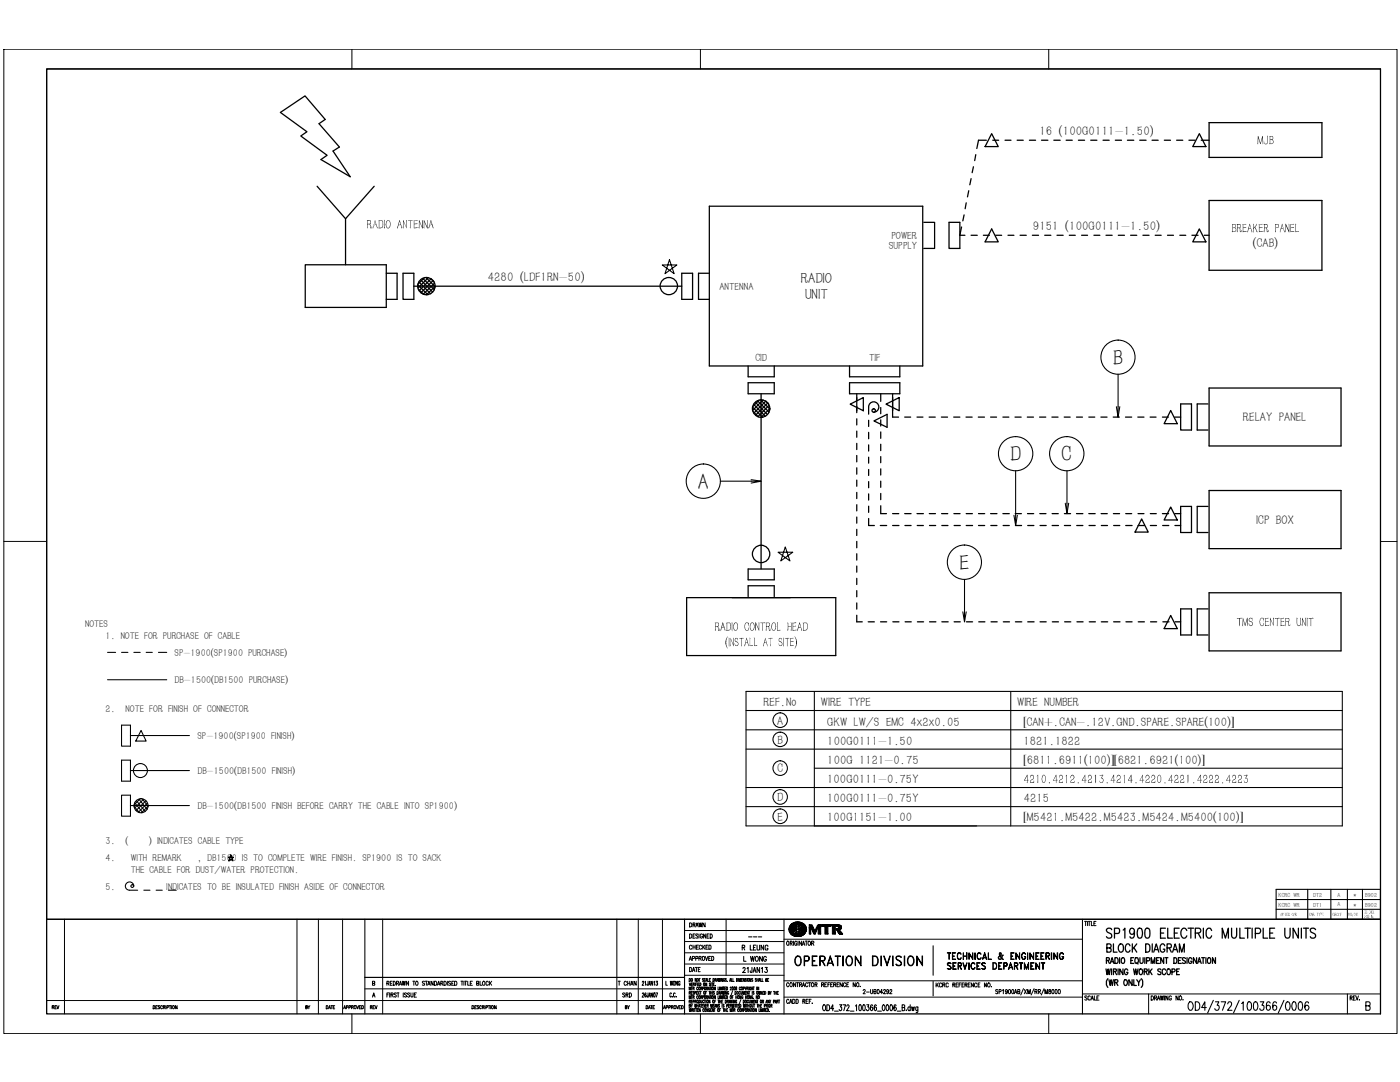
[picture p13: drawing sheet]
<svg xmlns="http://www.w3.org/2000/svg" width="279mm" height="216mm" viewBox="0 0 279 216" stroke-linecap="round" stroke-linejoin="round" font-family="sans-serif">
<defs><g id="words">
<text font-size="17.8" x="209.1" y="103.2">?----~-</text>
<g font-size="14.8">
<text x="238.6" y="84.2">q</text>
<text x="231.7" y="103.2">~q</text>
</g>
<text font-size="13.4" x="173" y="103.2">ll</text>
<text font-size="10.3" x="68.4" y="202.3">-~</text>
<text font-size="10.2" x="178" y="103.2">______I</text>
<text font-size="9.5" x="136.6" y="99.5">0-</text>
<text font-size="8.7" x="128.5" y="198.8">...</text>
<text font-size="7.7" x="24" y="155.6">Do</text>
<text font-size="7.4" x="184.3" y="48.1">J</text>
<text font-size="7.2" x="173" y="125.6">------ ?--------------~[</text>
<text font-size="6.9" x="263.5" y="31.6">I</text>
<text font-size="6.8" x="24" y="148.4">0&amp;</text>
<text font-size="6" x="45.3" y="173.3">•</text>
<g font-size="5.5">
<text x="149.9" y="83.2">4t</text>
<text x="149.9" y="112.9">CD*</text>
</g>
<g font-size="4.6">
<text x="194.4" y="29.3">~---------------~</text>
<text x="189.1" y="48.1">[}-ft---------------£s</text>
<text x="222.2" y="72.8">B</text>
<text x="201.6" y="92.1">D</text>
<text x="211.9" y="92.1">C</text>
<text x="139.3" y="97.6">A</text>
<text x="191.5" y="113.7">E</text>
</g>
<text font-size="4.4" x="137.4" y="201.6">m=-r:c-J!!',r,...</text>
<g font-size="4.3">
<text x="154" y="145.3">0</text>
<text x="154" y="149.1">0</text>
<text x="154" y="154.9">0</text>
<text x="154" y="160.6">0</text>
<text x="154" y="164.5">0</text>
</g>
<g font-size="4.2">
<text x="70" y="13.2">I</text>
<text x="139.6" y="13.4">I</text>
<text x="209.1" y="13.1">I</text>
<text x="229" y="201.1">I</text>
<text x="268.7" y="201.4">I&quot;'·</text>
<text x="70" y="205.6">I</text>
<text x="139.6" y="205.7">I</text>
<text x="209.1" y="205.5">I</text>
</g>
<text font-size="4.1" x="188.9" y="192.7">~~~gt-oMGri~~RING</text>
<text font-size="4" x="128" y="198.8">,</text>
<g font-size="3.7">
<text x="185.4" y="197.7">T</text>
<text x="133.6" y="200.1">'°·</text>
</g>
<text font-size="3.6" x="132.8" y="198.4">&quot;&quot;&quot;</text>
<g font-size="3.1">
<text x="220.6" y="187.4">SP1900 ELECTRIC MULTIPLE UNITS</text>
<text x="156.9" y="192.7">os,~;~RATION DIVISION</text>
</g>
<g font-size="3">
<text x="159.8" y="56.6">RADIO</text>
<text x="160.7" y="59.7">UNIT</text>
<text x="180.3" y="84.2">- - - - - - - - - -- -- - - - r</text>
<text x="226.9" y="84.2">- -</text>
<text x="65" y="202.7">&quot;'</text>
</g>
<text font-size="2.9" x="157.3" y="186.7">.MTR</text>
<g font-size="2.8">
<text x="149" y="118.7">r7</text>
<text x="21.2" y="130.9">-----</text>
<text x="272.4" y="201.4">B</text>
</g>
<g font-size="2.7">
<text x="220.7" y="190.2">BLOCK DIAGRAM</text>
<text x="237" y="201.1">0D4/372/100366/0006</text>
</g>
<g font-size="2.6">
<text x="207.4" y="27">16 (100G0111-1.50)</text>
<text x="206.1" y="45.9">9151 (100G0111-1.50)</text>
<text x="250" y="49.3">(CAB)</text>
<text x="97.3" y="56.1">4280 (LDF1RN-50)</text>
<text x="248" y="84.1">RELAY PANEL</text>
<text x="250.7" y="104.5">ICP BOX</text>
</g>
<g font-size="2.5">
<text x="152.4" y="140.9">REF.No</text>
<text x="163.8" y="140.9">WIRE TYPE</text>
<text x="203" y="140.9">WIRE NUMBER</text>
<text x="155.1" y="144.6">A</text>
<text x="155.2" y="148.4">B</text>
<text x="165.1" y="144.8">GKW LW/S EMC 4x2x0.05</text>
<text x="165.1" y="148.6">100G0111-1.50</text>
<text x="204.3" y="144.8">[CAN+.CAN-.12V.GND.SPARE.SPARE(100)]</text>
<text x="204.3" y="148.6">1821.1822</text>
<text x="155.2" y="154.1">C</text>
<text x="165.1" y="152.5">100G 1121-0.75</text>
<text x="204.3" y="152.4">[6811.6911(100)][6821.6921(100)]</text>
<text x="155.1" y="159.9">D</text>
<text x="165.1" y="160.1">100G0111-0.75Y</text>
<text x="165.1" y="156.3">100G0111-0.75Y</text>
<text x="204.3" y="156.2">4210 .4212 .4213 .4214.4220 .4221. 4222 .4223</text>
<text x="204.3" y="160.1">4215</text>
<text x="155.2" y="163.7">E</text>
<text x="165.1" y="163.9">100G1151-1.00</text>
<text x="204.3" y="163.9">[M5421.M5422.M5423.M5424.M5400(100)]</text>
</g>
<g font-size="2.4">
<text x="250.8" y="28.8">MJB</text>
<text x="73.1" y="45.6">RADIO ANTENNA</text>
<text x="245.8" y="46.3">BREAKER PANEL</text>
<text x="142.5" y="125.9">RADIO CONTROL HEAD</text>
<text x="246.8" y="125">TMS CENTER UNIT</text>
<text x="144.7" y="128.9">(INSTALL AT SITE)</text>
</g>
<g font-size="2.2">
<text x="177.9" y="47.7">POWER</text>
<text x="177.4" y="49.7">SUPPLY</text>
<text x="143.6" y="57.8">ANTENNA</text>
<text x="150.8" y="72">CID</text>
<text x="173.4" y="72">TIF</text>
</g>
<g font-size="2.1">
<text x="193.9" y="34.6">I</text>
<text x="192.4" y="41.8">I</text>
<text x="192.9" y="39.5">I</text>
<text x="193.3" y="37">I</text>
<text x="24.8" y="176.9">(!_ ___</text>
<text x="220.6" y="196.8">(WR 011.'1)</text>
<text x="170.6" y="201.2">1</text>
</g>
<g font-size="2">
<text x="17" y="125.1">NOTES</text>
<text x="21" y="127.5">1. NOTE FOR PURCHASE OF CABLE</text>
<text x="34.8" y="130.9">SP-1900(SP1900 PURCHASE)</text>
<text x="34.8" y="136.3">DB-1500(DB1500 PURCHASE)</text>
<text x="21" y="142.1">2.</text>
<text x="25.1" y="142.1">NOTE FOR FINISH OF CONNECTOR</text>
<text x="39.4" y="147.5">SP-1900(SP1900 FINISH)</text>
<text x="39.4" y="154.5">DB-1500(DB1500 FINISH)</text>
<text x="39.4" y="161.4">DB-1500(DB1500 FINISH BEFORE CARRY THE CABLE INTO SP1900)</text>
<text x="21" y="171.8">4.</text>
<text x="21" y="168.4">3.</text>
<text x="25.1" y="168.4">(</text>
<text x="26.1" y="171.8">WITH REMARK</text>
<text x="29.7" y="168.4">) INDICATES CABLE TYPE</text>
<text x="39.3" y="171.8">, DB1500 IS TO COMPLETE WIRE FINISH. SP1900 IS TO SACK</text>
<text x="21" y="177.6">5.</text>
<text x="26.1" y="174.3">THE CABLE FOR DUST/WATER PROTECTION.</text>
<text x="33.2" y="177.6">INDICATES TO BE INSULATED FINISH ASIDE OF CONNECTOR</text>
<text x="220.5" y="194.8">--SCCl'E</text>
<text x="220.6" y="192.4">IWIIO EIIUl'IEII&quot; IESIGNA1ION</text>
</g>
<g font-size="1.8">
<text x="148.2" y="191.9">LWllNG</text>
<text x="148.1" y="194.2">21J!N13</text>
</g>
<text font-size="1.7" x="148" y="189.7">R LE.NI</text>
<g font-size="1.4">
<text x="137.6" y="185">DRAWN</text>
<text x="137.6" y="187.3">DESIGNED</text>
<text x="137.4" y="195.7">=TEn._lL___</text>
<text x="137.6" y="194">DAlI</text>
<text x="74.3" y="199.1">A</text>
<text x="77.1" y="199.1">FlRSTISSUE</text>
<text x="124.2" y="199.1">SRD</text>
<text x="156.9" y="200.5">CADDREF.</text>
<text x="172.2" y="198.3">2-U804292</text>
<text x="198.6" y="198.4">SP1900AB/XM/RR/M8000</text>
<text x="216.4" y="199.6">SCA~</text>
</g>
<g font-size="1.3">
<text x="216.4" y="184.7">TITLE</text>
<text x="137.5" y="191.7">N'PROVED</text>
<text x="137.5" y="189.5">CHECKED</text>
<text x="74.2" y="196.7">8</text>
<text x="77.1" y="196.7">REDRAWNTOSTANDARDISEDTITLEBLDCK</text>
<text x="123.3" y="196.7">TCHAN</text>
<text x="156.9" y="196.9">CONTRACTOR REFERENCE NO.</text>
<text x="186.8" y="197">KCRCREFERENCENO.</text>
</g>
<g font-size="1.2">
<text x="255.2" y="179">KCRC WR</text>
<text x="262.1" y="178.9">DT2</text>
<text x="267" y="179.1">A</text>
<text x="270.1" y="178.9">*</text>
<text x="272.5" y="179">B902</text>
<text x="255.2" y="180.9">KCRC WR</text>
<text x="262.1" y="180.9">DT1</text>
<text x="267" y="180.8">A</text>
<text x="270.1" y="180.9">*</text>
<text x="272.5" y="180.9">B902</text>
</g>
<g font-size="1.1">
<text x="255.4" y="182.8">l!WIIINI</text>
<text x="261.2" y="182.8">(Wllll'E</text>
<text x="265.8" y="182.8">IIIIID't,l;\wll:.&quot;::·</text>
<text x="152.7" y="195.7">E</text>
<text x="30.5" y="201.3">OESC~IPTIDN</text>
<text x="132.2" y="201.4">iN'PRO\IEO</text>
</g>
<g font-size="1">
<text x="94.1" y="201.3">llE!lCRIP'llON</text>
<text x="128.8" y="201.3">MO</text>
</g>
</g></defs>
<g fill="none" stroke="#000" stroke-width=".25">
<path d="M9.3 13.8h266.2v188.5h-266.2zM56 22.4l4.9-3.3 4 4.7-1.2 .9 4 4.6-1.2 .8 3.4 5.2-5.8-3.5 1.2-.8-5.3-3.9 1.3-.8zM63.3 37.2l5.7 6.4M74.7 37.2l-5.7 6.4M194.7 30.9l-.2 1.1M263.8 24.5h-22.5v6.9h22.5M60.9 52.8h16.2v8.5h-16.2zM69 43.6v9.2M77.1 54.5h2.1v5.2h-2.1M80.4 54.5h2.2v5.2h-2.2zM82.6 57.1h53.5M83.4 56.9l2 1.9"/>
<path d="M83.5 57.7l1 1M83.6 56.3l2.3 2.3M83.9 55.8l2.5 2.5M84.4 55.5l2.3 2.3M84.7 55.4l-1.3 1.3M85 55.4l1.9 1.8M85.5 55.4l-2.1 2M86 55.6l.6 .6M86 55.6l-2.3 2.4M86.4 56l-2.4 2.4M86.7 56.5l-2.2 2.2M86.9 57.1l-1.8 1.7"/>
<path d="M136.1 54.5h2.1v5.2h-2.1zM141.6 54.5h-2.2v5.2h2.2M141.6 41.1h42.5l.1 31.9h-42.6zM192.4 42.9l-.2 1.2M241.3 40h22.5v13.9h-22.5zM149.3 78.6v-2.2h5.2v2.2M149.3 73v2.2h5.2v-2.2M151.9 78.6v34.9M169.5 73v2.2h10.1v-2.2M169.5 76.4h10.1v2.2h-10.1zM171 78.6v3.7M175.8 78.6v1.5"/>
<path d="M178.1 78.6v4.6h1.2M241.3 77.4h26.3v11.6h-26.3M169.7 80.6l2.6-1.3v2.7zM171 83.6v1.2M171 86v1.2M171 88.5v1.2M173.4 81.2a1.03 1.03 0 0 1 1-1 1.03 1.03 0 0 1 1 1 1.03 1.03 0 0 1-1 1.1M173.4 81.2v1.4M173.4 83.9v1.2M173.4 86.3v1.2M173.4 88.8v1.2M174.4 84l2.6-1.3v2.6z"/>
<path d="M175.8 81.3v1.2M175.8 83.8v1.2M175.8 86.2v1.3M175.8 88.6v1.3M176.8 80.6l2.7-1.3v2.7zM222.2 83.2h1.2M224.6 83.2h1.2M232 83.2h1.2M233.6 81.9l1.3 2.6h-2.6zM241.3 97.9h26.3v11.6h-26.3M137 119.3h29.8v11.5h-29.8zM149.3 113.5v2.2h5.2v-2.2"/>
<path d="M149.3 116.9h5.2M171 108v1.3M171 110.5v1.3M171 112.9v1.3M171 115.4v1.2M171 117.9v1.2M241.3 118.3h26.3v11.6h-26.3zM9.3 183.4h266.2"/>
<circle cx="85.1" cy="57.1" r="1.72"/>
<circle cx="133.5" cy="57.1" r="1.72"/>
<circle cx="174.4" cy="81.9" r=".34"/>
</g>
<g fill="none" stroke="#000" stroke-width=".21">
<path d="M132.2 52.9h2.9l-2.4 1.7 .9-2.8 .9 2.8zM223.1 74.7v8.5l-.3-2M223.5 81.2l-.4 2M192.5 115.6v6.5M21.5 135.6h11.8M148.9 138h119v26.8h-119zM162.5 138v26.8M201.7 138v26.8M24.3 158.7h1.7v4.2h-1.7zM26 153.8h11.8M26 146.8h11.8M27.2 159.8l1.8 2.1"/>
<path d="M27.7 159.5l1.7 2M27.9 159.4l-1.1 1.2M28.4 159.4l1.1 1.5-1.3 1.3M28.7 159.5l-1.9 1.7M29.1 159.8l-2 2M148.9 141.8h119M148.9 145.6h119M148.9 149.5h119M148.9 157.1h119M162.5 153.3h105.4M26 160.7h11.8M26.8 160.9l1 1.2"/>
<path d="M26.9 160.2l1.6 1.9M29.4 160.2l-1.8 1.9M148.9 161h119M254.7 177.5h20.8v5.9h-20.8zM254.7 179.5h20.8M261 177.5v5.9M265.6 177.5v5.9M268.9 177.5v5.9M271.9 177.5v5.9M72.8 183.4v18.9M136.6 183.4v18.9M149.4 186.9h.7"/>
<path d="M150.4 186.9h.6M151.3 186.9h.7M156.5 183.4v18.9M186.2 188.7v5.9M216 183.4v18.9M242.1 199.6l-1.1 2.5M247.3 199.6l-1.1 2.5M254.7 181.4h20.8M256.2 199.6l-1.1 2.5M164.3 200.7l.1-.2a.67 .67 0 0 1 0 1.2l-.2-.5zM165 200.5a.59 .59 0 0 1 .6 .6 .59 .59 0 0 1-.6 .6zM166.4 201.3h-.6l.4-.8v1.2"/>
<path d="M166.5 201.8h.8M167.6 200.5h.4l-.3 .4a.35 .35 0 0 1 .3 .4 .35 .35 0 0 1-.4 .3l-.1-.2M168.2 200.5h.5l-.3 1.2M169 200.8v-.2a.24 .24 0 0 1 .4 0 .24 .24 0 0 1 0 .3l-.4 .8h.5M169.7 201.8h.7M172.3 200.6l.1-.1a.73 .73 0 0 1 0 1.2l-.2-.3zM173 200.5h.4l-.2 .4a.35 .35 0 0 1 .2 .5 .35 .35 0 0 1-.5 .1v-.1M174.2 200.7l-.2-.2a.73 .73 0 0 0-.1 1.2l.3-.2v-.4l-.3-.2-.2 .4M174.9 200.7l-.1-.2a.77 .77 0 0 0-.1 1.2 .43 .43 0 0 0 .2-.4 .43 .43 0 0 0-.2-.4l-.2 .4M175.1 201.8h.8M176.2 200.6l.1-.1a.73 .73 0 0 1 0 1.2l-.2-.5zM177 200.6v-.1a.68 .68 0 0 1 0 1.2l-.2-.5z"/>
<path d="M177.7 200.6l.1-.1a.68 .68 0 0 1 0 1.2l-.2-.5zM178.8 200.7l-.1-.2a.77 .77 0 0 0-.1 1.2 .35 .35 0 0 0 .3-.4 .35 .35 0 0 0-.4-.3l-.1 .3M179.1 201.8h.7M180 201h.5l.1-.4-.6-.1v1.2l.6-.2v-.3l-.2-.2M180.9 201.5h.1M181.7 201l-.1-.1a.39 .39 0 0 0-.4 .4 .39 .39 0 0 0 .3 .4l.2-.2M181.7 200.5v1.2M181.9 200.9l.2 .8 .1-.8 .1 .8 .2-.8M183.2 200.9v1l-.4 .1M183.2 201l-.1-.1a.39 .39 0 0 0-.4 .4 .39 .39 0 0 0 .3 .4l.2-.2"/>
<circle cx="223.1" cy="71.3" r="3.4"/>
<circle cx="202.7" cy="90.5" r="3.4"/>
<circle cx="192.5" cy="112.2" r="3.4"/>
<circle cx="28.2" cy="160.8" r="1.39"/>
</g>
<g fill="none" stroke="#000" stroke-width=".2">
<path d="M.8 9.8h278v196.4h-278zM9.3 13.8h266.2v169.6h-266.2zM.8 108h8.5M275.5 108h3.3M9.3 199.6h127.3M12.9 183.4v18.9M59.3 183.4v18.9M63.5 183.4v18.9M68.4 183.4v18.9M72.8 197.3h63.8M72.8 195h63.8M76.4 183.4v18.9"/>
<path d="M123.1 183.4v18.9M127.4 183.4v18.9M132.2 183.4v18.9M136.6 192.4h19.9M136.6 190.1h19.9M136.6 187.9h19.9M136.6 185.7h19.9M136.6 194.6h19.9M137.5 196.1l.2 .6 .2-.6M138.2 196.1h-.2v.6h.2M138.3 196.4h.2v-.3h-.2v.6M138.4 196.4l.2 .3"/>
<path d="M138.7 196.1v.6M139.1 196.1h-.3v.6M139.1 196.1v.6M139.5 196.1h-.2v.6h.2M139.7 196.1a.28 .28 0 0 1 .2 .3 .28 .28 0 0 1-.2 .3zM140.5 196.1l.1 .1v.5l-.2-.2zM141.1 196.1v.6l-.3-.6v.6M141.8 196.2l-.2-.1v.2l.2 .2v.2l-.2-.1M141.9 196.1v.6M142.2 196.1v.6M142.6 196.1h-.2v.6h.2M142.7 196.6h.1"/>
<path d="M144.9 183.4v11.2M156.5 199h59.5M156.5 187.4h59.5M156.5 195.7h59.5M157.1 187.8a.45 .45 0 0 1 .3 .4 .45 .45 0 0 1-.3 .4 .6 .6 0 0 1 0-.8zM157.7 188.2h.4v-.3l-.4-.1v.8M157.9 188.2l.2 .4M158.4 187.8v.8M159 188a.24 .24 0 0 0-.3-.2 .24 .24 0 0 0-.1 .3l.1 .5 .3-.1v-.2h-.1M159.3 187.8v.8M160 187.8v.8l-.5-.8v.8M160.1 188.6l.3-.8 .2 .8"/>
<path d="M160.2 188.4h.3M160.7 187.8h.4M160.9 187.8v.8M161.4 187.8a.4 .4 0 0 1 .4 .4 .4 .4 0 0 1-.4 .4 .6 .6 0 0 1 0-.8zM162 188.2h.3l.1-.3-.4-.1v.8M162.2 188.2l.2 .4M216 198.3h59.5M231 199.6l.2-.9 .3 .9M231.1 199.3h.3M231.6 198.7l.1 .9 .2-.9 .2 .9 .1-.9M232.4 198.7v.9M233.1 198.7v.9l-.4-.9v.9"/>
<path d="M233.8 198.9a.24 .24 0 0 0-.3-.2 .24 .24 0 0 0-.2 .4 .3 .3 0 0 0 0 .4 .3 .3 0 0 0 .5-.1v-.2h-.2M235.1 198.7v.9l-.4-.9v.9M235.5 198.8a.38 .38 0 0 1 .3 .3 .38 .38 0 0 1-.3 .4l-.2-.3zM236.1 199.5h.1M10.4 201l.4-.1v-.2h-.4v.6M10.6 201l.2 .3M11 201h.2M11.3 200.7h-.3v.6h.3M11.3 200.7l.3 .6 .2-.6M61 201l.3-.1v-.2h-.3v.6h.3l-.1-.3M61.4 200.7l.2 .3v.3M61.8 200.7l-.2 .3"/>
<path d="M124.8 201l.3-.1v-.2h-.3v.6h.3v-.3h-.1M125.3 200.7l.1 .6M125.6 200.7l-.2 .3"/>
</g>
<use href="#words"/>
</svg>
